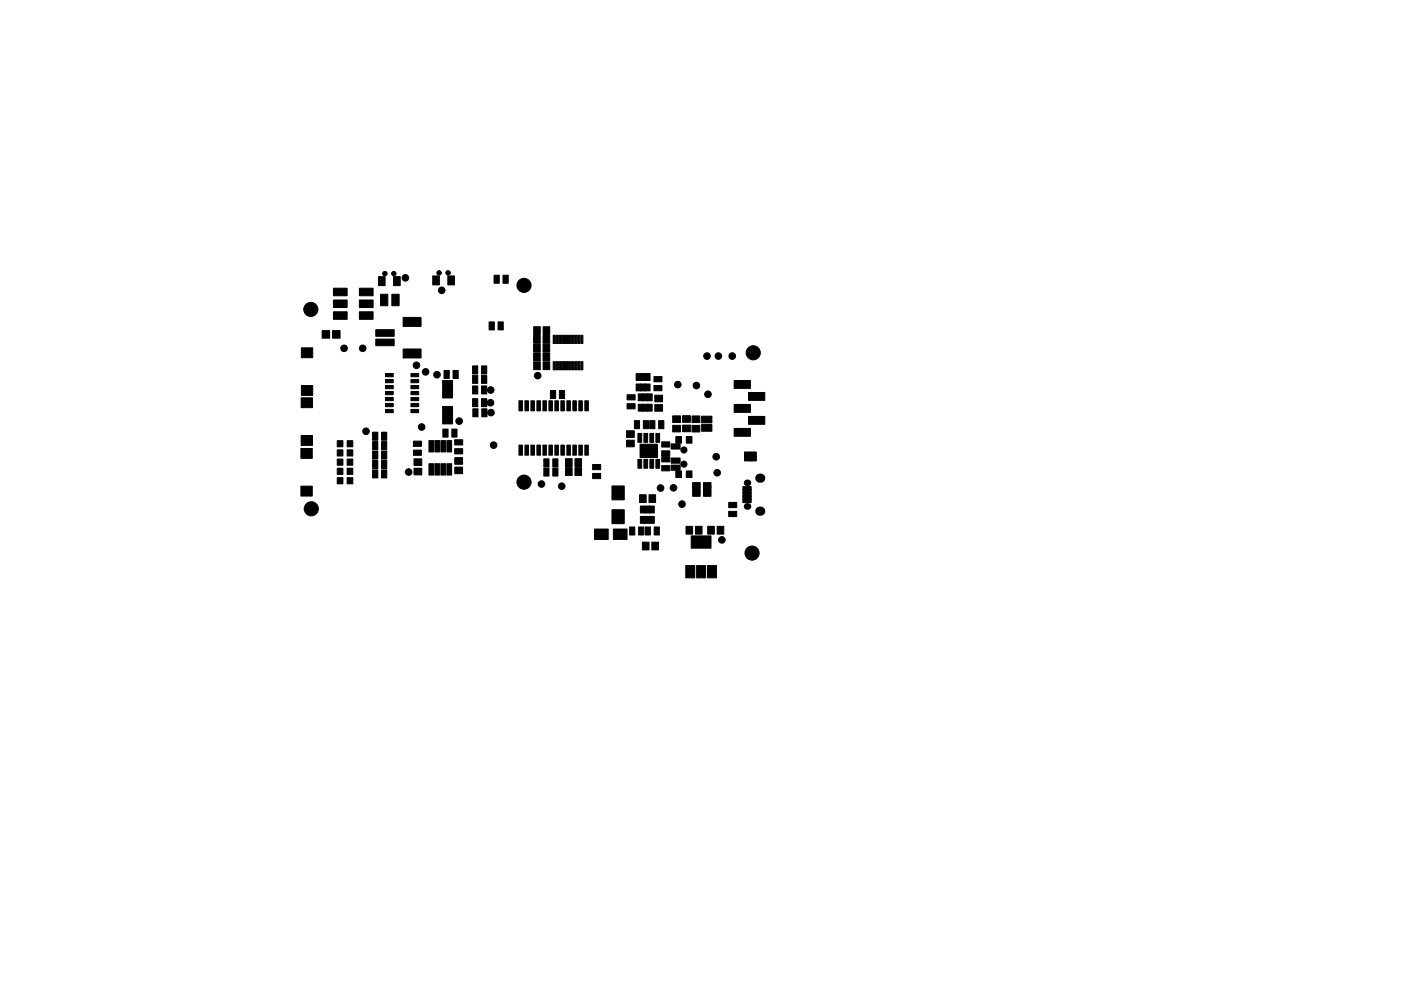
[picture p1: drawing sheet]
<svg xmlns="http://www.w3.org/2000/svg" width="297mm" height="210mm" viewBox="0 0 297 210" stroke-linecap="round" stroke-linejoin="round" font-family="sans-serif">
<g fill="#000" stroke="#000" stroke-width=".21">
<path d="M80.3 58.7h1.4v1.9h-1.4zM83.4 58.7h1.4v1.9h-1.4zM91.7 58.5h1.4v1.9h-1.4zM95 58.5h1.4v1.9h-1.4zM63.9 73.8h2.4v2.1h-2.4zM68.3 70.1h1.6v1.6h-1.6zM70.5 70.1h1.6v1.6h-1.6zM70.7 61.1h2.9v1.6h-2.9zM70.7 63.6h2.9v1.6h-2.9zM70.7 66.1h2.9v1.6h-2.9zM76.2 66.1h2.9v1.6h-2.9zM76.2 63.6h2.9v1.6h-2.9z"/>
<path d="M76.2 61.1h2.9v1.6h-2.9zM79.7 71.9h3.9v1.4h-3.9zM79.7 69.9h3.9v1.4h-3.9zM81.7 79.2h1.7v.7h-1.7zM80.7 62.4h1.5v2.5h-1.5zM83.1 62.4h1.5v2.5h-1.5zM85.5 74h3.8v1.9h-3.8zM85.5 67.3h3.8v1.9h-3.8zM87.1 79.2h1.7v.7h-1.7zM94.1 78.6h1.1v1.7h-1.1zM96.1 78.6h1v1.7h-1zM100.2 77.6h1.1v1.7h-1.1z"/>
<path d="M102.1 77.6h1.1v1.7h-1.1zM103.7 68.3h1.1v1.7h-1.1zM104.8 58.4h1v1.7h-1zM105.6 68.3h1.1v1.7h-1.1zM106.7 58.4h1.1v1.7h-1.1zM113.1 71.2h1.4v1.6h-1.4zM113.1 74.9h1.4v1.6h-1.4zM113.1 73h1.4v1.7h-1.4zM113.1 76.8h1.4v1.6h-1.4zM113.1 69.3h1.4v1.7h-1.4zM115.1 71.2h1.4v1.6h-1.4zM115.1 74.9h1.4v1.6h-1.4z"/>
<path d="M115.1 73h1.4v1.7h-1.4zM115.1 76.8h1.4v1.6h-1.4zM115.1 69.3h1.4v1.7h-1.4zM117.3 76.7h.4v1.8h-.4zM117.3 71.1h.4v1.8h-.4zM117.9 76.7h.5v1.8h-.5zM117.9 71.1h.5v1.8h-.5zM118.6 76.7h.4v1.8h-.4zM118.6 71.1h.4v1.8h-.4zM119.2 76.7h.5v1.8h-.5zM119.2 71.1h.5v1.8h-.5zM119.9 76.7h.4v1.8h-.4z"/>
<path d="M119.9 71.1h.4v1.8h-.4zM120.5 76.7h.5v1.8h-.5zM120.5 71.1h.5v1.8h-.5zM121.2 76.7h.4v1.8h-.4zM121.2 71.1h.4v1.8h-.4zM121.8 76.7h.5v1.8h-.5zM121.8 71.1h.5v1.8h-.5zM122.5 76.7h.4v1.8h-.4zM122.5 71.1h.4v1.8h-.4zM123.1 76.7h.5v1.8h-.5zM123.1 71.1h.5v1.8h-.5zM138.6 79.9h1.7v1.1h-1.7z"/>
<path d="M63.8 95.1h2.4v2.1h-2.4zM63.9 92.4h2.4v2.1h-2.4zM63.9 84.4h2.4v2.1h-2.4zM63.9 81.8h2.4v2.1h-2.4zM71.5 93.5h1.2v1.3h-1.2zM71.5 95.4h1.2v1.3h-1.2zM71.5 97.4h1.2v1.3h-1.2zM73.6 93.5h1.2v1.3h-1.2zM73.6 95.4h1.2v1.3h-1.2zM73.6 97.4h1.2v1.3h-1.2zM79 91.7h1.1v1.7h-1.1zM79 93.7h1.1v1.7h-1.1z"/>
<path d="M79 95.7h1.1v1.7h-1.1zM79 97.7h1.1v1.7h-1.1zM79 99.7h1.1v1.7h-1.1zM81.7 86.9h1.7v.7h-1.7zM81.7 85.6h1.7v.7h-1.7zM81.7 84.3h1.7v.7h-1.7zM81.7 83.1h1.7v.6h-1.7zM81.7 81.8h1.7v.7h-1.7zM81.7 80.5h1.7v.7h-1.7zM80.9 91.7h1.1v1.7h-1.1zM80.9 93.7h1.1v1.7h-1.1zM80.9 95.7h1.1v1.7h-1.1z"/>
<path d="M80.9 97.7h1.1v1.7h-1.1zM80.9 99.7h1.1v1.7h-1.1zM87.1 80.5h1.7v.7h-1.7zM87.1 81.8h1.7v.7h-1.7zM87.1 83.1h1.7v.6h-1.7zM87.1 84.3h1.7v.7h-1.7zM87.1 85.6h1.7v.7h-1.7zM87.1 86.9h1.7v.7h-1.7zM87.7 93.6h1.7v1.1h-1.7zM87.7 95.5h1.7v1.1h-1.7zM87.8 97.3h1.6v1.4h-1.6zM90.9 93.5h1v2.4h-1z"/>
<path d="M92.2 93.5h1v2.4h-1zM93.5 93.5h1v2.4h-1zM93.8 86.2h2.1v3.7h-2.1zM93.8 80.7h2.1v3.7h-2.1zM94.8 93.5h1v2.4h-1zM93.9 91h1.1v1.7h-1.1zM96.4 93.3h1.7v1.1h-1.7zM96.4 95.2h1.7v1.1h-1.7zM96.4 97.1h1.7v1.4h-1.7zM96.4 99.1h1.7v1.4h-1.7zM95.8 91h1.1v1.7h-1.1zM100.2 79.6h1.1v1.7h-1.1z"/>
<path d="M100.2 84.6h1.1v1.7h-1.1zM100.2 81.9h1.1v1.7h-1.1zM100.2 86.7h1.1v1.7h-1.1zM102.1 79.6h1.1v1.7h-1.1zM102.1 84.6h1.1v1.7h-1.1zM102.1 81.9h1.1v1.7h-1.1zM102.1 86.7h1.1v1.7h-1.1zM110 85h.8v2.2h-.8zM110 94.4h.8v2.2h-.8zM111.3 94.4h.7v2.2h-.7zM111.3 85h.7v2.2h-.7zM112.6 94.4h.7v2.2h-.7z"/>
<path d="M112.6 85h.7v2.2h-.7zM113.8 94.4h.8v2.2h-.8zM113.8 85h.8v2.2h-.8zM115.3 97.3h1.1v1.7h-1.1zM115.1 94.4h.7v2.2h-.7zM115.1 85h.7v2.2h-.7zM116.4 94.4h.7v2.2h-.7zM116.4 85h.7v2.2h-.7zM117.2 97.3h1.1v1.7h-1.1zM116.7 82.8h1.1v1.7h-1.1zM117.6 94.4h.8v2.2h-.8zM117.6 85h.8v2.2h-.8z"/>
<path d="M118.9 94.4h.8v2.2h-.8zM118.9 85h.8v2.2h-.8zM118.6 82.8h1.1v1.7h-1.1zM120.2 94.4h.7v2.2h-.7zM120.2 85h.7v2.2h-.7zM119.9 99.2h1.4v1.7h-1.4zM119.9 97.3h1.4v1.7h-1.4zM121.5 94.4h.7v2.2h-.7zM121.5 85h.7v2.2h-.7zM121.9 99.2h1.4v1.7h-1.4zM121.9 97.3h1.4v1.7h-1.4zM122.7 94.4h.8v2.2h-.8z"/>
<path d="M122.7 85h.8v2.2h-.8zM124 94.4h.7v2.2h-.7zM124 85h.7v2.2h-.7zM125.6 98.5h1.8v1.1h-1.8zM132.8 93.4h1.7v1.4h-1.7zM132.8 91.4h1.7v1.4h-1.7zM132.9 83.7h1.7v1.1h-1.7zM132.9 85.6h1.7v1.1h-1.7zM134.5 89.2h1.1v1.7h-1.1zM134.9 79.3h1v1.4h-1zM134.9 81.5h1v1.4h-1zM135.2 97.5h.8v1.8h-.8z"/>
<path d="M135.2 92h.8v1.8h-.8zM135.3 85.8h1.1v1.4h-1.1zM135.3 83.6h1.1v1.4h-1.1zM136.4 89.2h1.1v1.7h-1.1zM135.8 79.3h1.1v1.4h-1.1zM135.8 81.5h1.1v1.4h-1.1zM136.5 97.5h.8v1.8h-.8zM136.5 92h.8v1.8h-.8zM136.3 85.8h1v1.4h-1zM136.3 83.6h1v1.4h-1zM137.8 89.2h1.1v1.7h-1.1zM136.8 79.3h1v1.4h-1z"/>
<path d="M136.8 81.5h1v1.4h-1zM137.2 85.8h1.1v1.4h-1.1zM137.2 83.6h1.1v1.4h-1.1zM137.8 97.5h.8v1.8h-.8zM137.8 92h.8v1.8h-.8zM138.6 81.8h1.7v1.1h-1.7zM138.8 83.8h1.7v1.4h-1.7zM138.8 85.8h1.7v1.4h-1.7zM135.7 94.2h3.7v2.9h-3.7zM139.6 89.2h1.2v1.7h-1.2zM139.1 97.5h.8v1.8h-.8zM139.1 92h.8v1.8h-.8z"/>
<path d="M140.3 98.8h1.7v1.1h-1.7zM140.3 96.9h1.7v1.1h-1.7zM140.3 93.7h1.7v1.1h-1.7zM140.3 95.6h1.7v1.1h-1.7zM142.3 98.7h1.9v1.1h-1.9zM142.3 97.2h1.9v1.1h-1.9zM142.3 94.2h1.9v1.1h-1.9zM142.6 88.2h1.7v1.4h-1.7zM142.6 90.2h1.7v1.4h-1.7zM143.3 92.6h1.2v1.4h-1.2zM143.3 99.9h1.2v1.4h-1.2zM144.7 88.2h1.7v1.4h-1.7z"/>
<path d="M144.7 90.2h1.7v1.4h-1.7zM145.5 99.9h1.2v1.4h-1.2zM145.5 92.6h1.2v1.4h-1.2zM146.7 90.2h1.7v1.4h-1.7zM146.7 88.2h1.7v1.4h-1.7zM148.8 90.1h2.1v1.4h-2.1zM148.8 88.3h2.1v1.4h-2.1zM157.9 95.9h1.2v1h-1.2zM157.9 96.7h1.2v1.1h-1.2zM155.6 80.7h3.5v1.7h-3.5zM155.6 85.8h3.5v1.7h-3.5zM155.6 90.9h3.5v1.7h-3.5z"/>
<path d="M159.1 95.9h1.2v1h-1.2zM159.1 96.7h1.2v1.1h-1.2zM158.7 83.3h3.5v1.6h-3.5zM158.7 88.4h3.5v1.6h-3.5zM63.8 103.1h2.4v2.1h-2.4zM71.5 99.3h1.2v1.3h-1.2zM71.5 101.3h1.2v1.3h-1.2zM73.6 99.3h1.2v1.3h-1.2zM73.6 101.3h1.2v1.3h-1.2zM87.8 99.3h1.6v1.4h-1.6zM90.9 98.4h1v2.4h-1zM92.2 98.4h1v2.4h-1z"/>
<path d="M93.5 98.4h1v2.4h-1zM94.8 98.4h1v2.4h-1zM115.3 99.3h1.1v1.7h-1.1zM117.2 99.3h1.1v1.7h-1.1zM125.6 100.4h1.8v1.1h-1.8zM126.1 112.2h2.8v2.2h-2.8zM129.8 108.1h2.6v3h-2.6zM129.8 103.1h2.6v2.9h-2.6zM130.1 112.2h2.8v2.2h-2.8zM133.5 111.8h1.1v1.7h-1.1zM135.4 111.8h1.1v1.7h-1.1zM135.6 105h1.4v1.6h-1.4z"/>
<path d="M136.2 115h1.4v1.7h-1.4zM136.8 111.8h1.1v1.7h-1.1zM135.8 107.4h1v1.4h-1zM135.8 109.6h1v1.4h-1zM137.6 105h1.4v1.6h-1.4zM136.7 107.4h1.1v1.4h-1.1zM136.7 109.6h1.1v1.4h-1.1zM138.2 115h1.4v1.7h-1.4zM138.7 111.8h1.1v1.7h-1.1zM137.7 107.4h1v1.4h-1zM137.7 109.6h1v1.4h-1zM145.5 111.7h1.4v1.6h-1.4z"/>
<path d="M146.9 104.3h1.6v1h-1.6zM146.9 103.3h1.6v1h-1.6zM146.9 102.4h1.6v1h-1.6zM145.4 120h1.9v2.6h-1.9zM147.5 111.7h1.4v1.6h-1.4zM149.2 102.4h1.6v1h-1.6zM149.2 103.3h1.6v1h-1.6zM149.2 104.3h1.6v1h-1.6zM147.7 120h1.9v2.6h-1.9zM150 111.7h1.5v1.6h-1.5zM146.6 113.7h4.2v2.6h-4.2zM150 120h1.9v2.6h-1.9z"/>
<path d="M152 111.7h1.5v1.6h-1.5zM154.5 108.5h1.7v1.1h-1.7zM154.5 106.6h1.7v1.1h-1.7zM157.5 103.2h1.8v.8h-1.8zM157.5 103.9h1.8v.8h-1.8zM157.5 104.5h1.8v.8h-1.8zM157.5 105.2h1.8v.8h-1.8zM157.5 105.8h1.8v.8h-1.8z"/>
<circle cx="81.6" cy="58" r=".47"/>
<circle cx="83.5" cy="58" r=".47"/>
<circle cx="85.9" cy="58.9" r=".7"/>
<circle cx="93.1" cy="57.9" r=".48"/>
<circle cx="95" cy="57.9" r=".48"/>
<circle cx="65.9" cy="65.6" r="1.5"/>
<circle cx="72.9" cy="73.9" r=".7"/>
<circle cx="76.9" cy="73.9" r=".7"/>
<circle cx="88.3" cy="77.5" r=".7"/>
<circle cx="90.2" cy="78.9" r=".7"/>
<circle cx="92.6" cy="79.5" r=".7"/>
<circle cx="93.6" cy="61.6" r=".7"/>
<circle cx="111.1" cy="60.5" r="1.5"/>
<circle cx="114" cy="79.7" r=".7"/>
<circle cx="149.9" cy="75.5" r=".7"/>
<circle cx="152.3" cy="75.5" r=".7"/>
<circle cx="155.2" cy="75.5" r=".7"/>
<circle cx="159.7" cy="74.8" r="1.5"/>
<circle cx="77.6" cy="91.5" r=".7"/>
<circle cx="89.4" cy="90.6" r=".7"/>
<circle cx="97.3" cy="89.3" r=".7"/>
<circle cx="104" cy="85.4" r=".7"/>
<circle cx="104.1" cy="82.7" r=".7"/>
<circle cx="104.1" cy="87.5" r=".7"/>
<circle cx="104.7" cy="94.4" r=".7"/>
<circle cx="143.7" cy="81.6" r=".7"/>
<circle cx="145" cy="95.5" r=".65"/>
<circle cx="145" cy="98.5" r=".65"/>
<circle cx="147.6" cy="81.8" r=".7"/>
<circle cx="150.1" cy="83.6" r=".7"/>
<circle cx="151.8" cy="96.9" r=".7"/>
<circle cx="66" cy="107.9" r="1.5"/>
<circle cx="86.7" cy="100.1" r=".7"/>
<circle cx="111.1" cy="102.3" r="1.5"/>
<circle cx="114.8" cy="102.7" r=".7"/>
<circle cx="119.1" cy="103.1" r=".7"/>
<circle cx="140" cy="103.5" r=".7"/>
<circle cx="142.8" cy="103.5" r=".7"/>
<circle cx="144.6" cy="106.9" r=".7"/>
<circle cx="152" cy="100.3" r=".7"/>
<circle cx="153" cy="114.5" r=".7"/>
<circle cx="159.4" cy="117.3" r="1.5"/>
</g>
<g fill="#000">
<circle cx="158.4" cy="102.4" r=".7"/>
<circle cx="158.4" cy="107.4" r=".7"/>
<circle cx="161.1" cy="108.4" r=".98"/>
<circle cx="161.1" cy="101.4" r=".98"/>
</g>
</svg>
